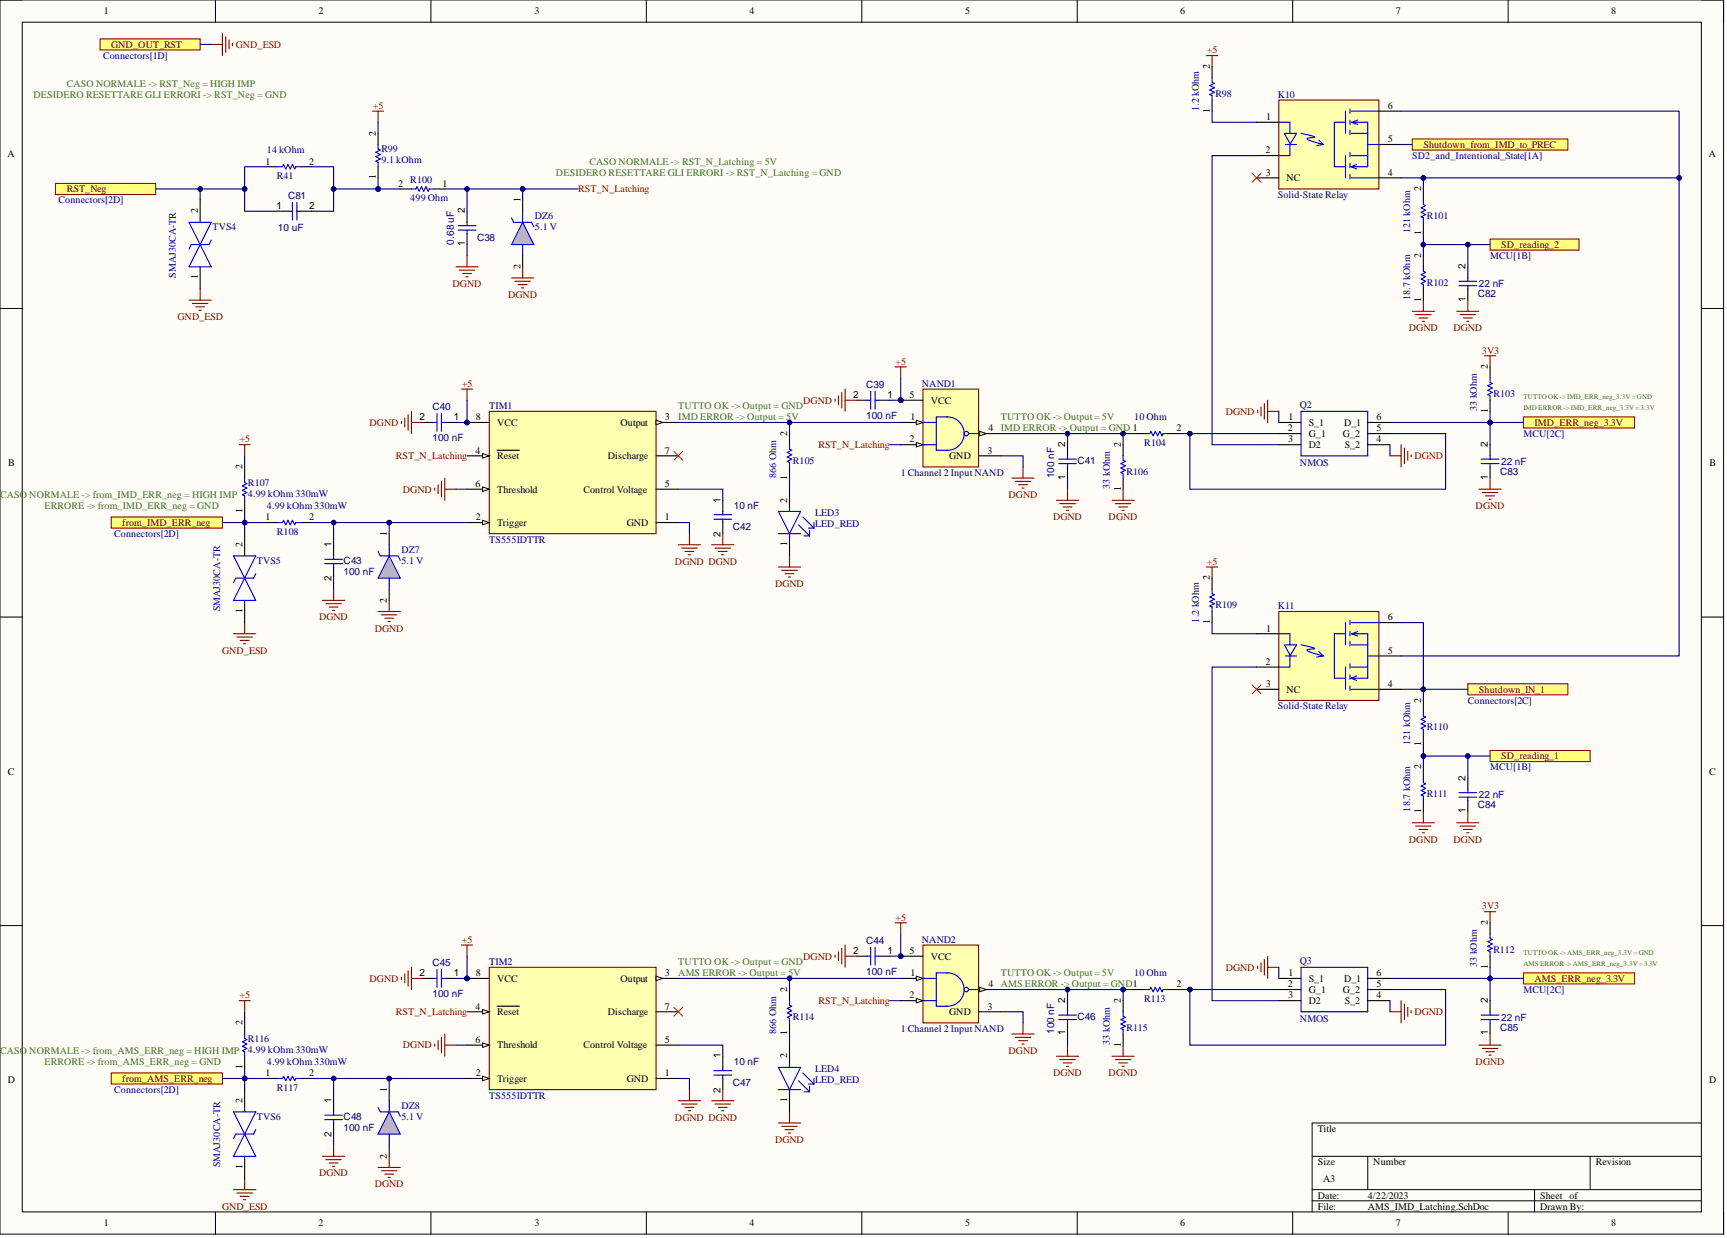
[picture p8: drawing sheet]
<svg xmlns="http://www.w3.org/2000/svg" width="393mm" height="282mm" viewBox="0 0 393 282" stroke-linecap="round" stroke-linejoin="round" font-family="sans-serif">
<defs><g id="words">
<g font-size="2.3">
<text x="23.6" y="3.3">1</text>
<text x="72.5" y="3.3">2</text>
<text x="121.7" y="3.3">3</text>
<text x="170.7" y="3.3">4</text>
<text x="219.8" y="3.3">5</text>
<text x="268.8" y="3.3">6</text>
<text x="317.9" y="3.3">7</text>
<text x="367" y="3.3">8</text>
<text x="275.6" y="15.7" transform="rotate(-90 275.6 15.7)">2</text>
<text x="275.6" y="25.6" transform="rotate(-90 275.6 25.6)">1</text>
<text x="288.4" y="27.3">1</text>
<text x="316.1" y="24.8">6</text>
<text x="1.7" y="35.9">A</text>
<text x="85.6" y="30.9" transform="rotate(-90 85.6 30.9)">2</text>
<text x="288.2" y="34.9">2</text>
<text x="316.1" y="32.4">5</text>
<text x="389.2" y="35.9">A</text>
<text x="60.4" y="37.5">1</text>
<text x="70.4" y="37.5">2</text>
<text x="85.6" y="40.8" transform="rotate(-90 85.6 40.8)">1</text>
<text x="288.3" y="40">3</text>
<text x="293" y="41.3">NC</text>
<text x="316.1" y="40">4</text>
<text x="63" y="47.6">1</text>
<text x="70.4" y="47.6">2</text>
<text x="90.7" y="42.5">2</text>
<text x="100.8" y="42.5">1</text>
<text x="118.5" y="46.1" transform="rotate(-90 118.5 46.1)">1</text>
<text x="323.7" y="43.5" transform="rotate(-90 323.7 43.5)">2</text>
<text x="45.1" y="48.6" transform="rotate(-90 45.1 48.6)">2</text>
<text x="105.9" y="48.6" transform="rotate(-90 105.9 48.6)">2</text>
<text x="323.7" y="53.5" transform="rotate(-90 323.7 53.5)">1</text>
<text x="105.9" y="56" transform="rotate(-90 105.9 56)">1</text>
<text x="323.7" y="58.7" transform="rotate(-90 323.7 58.7)">2</text>
<text x="45.1" y="63.6" transform="rotate(-90 45.1 63.6)">1</text>
<text x="118.5" y="61.3" transform="rotate(-90 118.5 61.3)">2</text>
<text x="333.8" y="61.3" transform="rotate(-90 333.8 61.3)">2</text>
<text x="323.7" y="68.7" transform="rotate(-90 323.7 68.7)">1</text>
<text x="333.8" y="68.7" transform="rotate(-90 333.8 68.7)">1</text>
<text x="338.9" y="84" transform="rotate(-90 338.9 84)">2</text>
<text x="95.6" y="95.7">2</text>
<text x="103.3" y="95.7">1</text>
<text x="108.4" y="95.7">8</text>
<text x="151.5" y="95.7">3</text>
<text x="194.3" y="90.6">2</text>
<text x="202.1" y="90.6">1</text>
<text x="207.2" y="90.6">5</text>
<text x="207.3" y="95.7">1</text>
<text x="212" y="91.9">VCC</text>
<text x="293.5" y="95.7">1</text>
<text x="313.6" y="95.7">6</text>
<text x="338.9" y="94" transform="rotate(-90 338.9 94)">1</text>
<text x="113.2" y="96.9">VCC</text>
<text x="141.3" y="96.9">Output</text>
<text x="179.3" y="99.2" transform="rotate(-90 179.3 99.2)">2</text>
<text x="207.2" y="100.7">2</text>
<text x="225.2" y="98.2">4</text>
<text x="242.6" y="101.8" transform="rotate(-90 242.6 101.8)">2</text>
<text x="255.3" y="101.8" transform="rotate(-90 255.3 101.8)">2</text>
<text x="268" y="98.2">2</text>
<text x="293.3" y="98.2">2</text>
<text x="293.4" y="100.7">3</text>
<text x="298.1" y="96.9">S_1</text>
<text x="298.1" y="99.5">G_1</text>
<text x="305.9" y="99.5">G_2</text>
<text x="306.1" y="96.9">D_1</text>
<text x="313.6" y="98.2">5</text>
<text x="313.6" y="100.7">4</text>
<text x="338.9" y="101.8" transform="rotate(-90 338.9 101.8)">2</text>
<text x="1.9" y="106.1">B</text>
<text x="55.2" y="106.8" transform="rotate(-90 55.2 106.8)">2</text>
<text x="108.3" y="103.3">4</text>
<text x="113.2" y="104.5">Reset</text>
<text x="138.5" y="104.5">Discharge</text>
<text x="151.5" y="103.3">7</text>
<text x="216.2" y="104.5">GND</text>
<text x="224.9" y="103.3">3</text>
<text x="298.1" y="102">D2</text>
<text x="306.3" y="102">S_2</text>
<text x="389.4" y="106.1">B</text>
<text x="108.3" y="110.9">6</text>
<text x="113.2" y="112.1">Threshold</text>
<text x="132.9" y="112.1">Control Voltage</text>
<text x="151.5" y="110.9">5</text>
<text x="179.3" y="109.2" transform="rotate(-90 179.3 109.2)">1</text>
<text x="242.6" y="109.2" transform="rotate(-90 242.6 109.2)">1</text>
<text x="255.3" y="111.7" transform="rotate(-90 255.3 111.7)">1</text>
<text x="338.9" y="109.2" transform="rotate(-90 338.9 109.2)">1</text>
<text x="55.2" y="116.8" transform="rotate(-90 55.2 116.8)">1</text>
<text x="60.4" y="118.5">1</text>
<text x="70.4" y="118.5">2</text>
<text x="108.4" y="118.5">2</text>
<text x="113.2" y="119.7">Trigger</text>
<text x="142.8" y="119.7">GND</text>
<text x="151.5" y="118.5">1</text>
<text x="164.1" y="114.4" transform="rotate(-90 164.1 114.4)">1</text>
<text x="179.3" y="114.4" transform="rotate(-90 179.3 114.4)">2</text>
<text x="55.2" y="124.5" transform="rotate(-90 55.2 124.5)">2</text>
<text x="75.5" y="124.5" transform="rotate(-90 75.5 124.5)">1</text>
<text x="88.1" y="122" transform="rotate(-90 88.1 122)">1</text>
<text x="164.1" y="122.2" transform="rotate(-90 164.1 122.2)">2</text>
<text x="179.3" y="124.4" transform="rotate(-90 179.3 124.4)">1</text>
<text x="75.5" y="132.3" transform="rotate(-90 75.5 132.3)">2</text>
<text x="88.1" y="137.2" transform="rotate(-90 88.1 137.2)">2</text>
<text x="275.6" y="132.1" transform="rotate(-90 275.6 132.1)">2</text>
<text x="55.2" y="139.6" transform="rotate(-90 55.2 139.6)">1</text>
<text x="275.6" y="142.1" transform="rotate(-90 275.6 142.1)">1</text>
<text x="288.4" y="143.8">1</text>
<text x="316.1" y="141.3">6</text>
<text x="316.1" y="148.8">5</text>
<text x="288.2" y="151.4">2</text>
<text x="288.3" y="156.4">3</text>
<text x="293" y="157.7">NC</text>
<text x="316.1" y="156.4">4</text>
<text x="323.7" y="160" transform="rotate(-90 323.7 160)">2</text>
<text x="323.7" y="169.9" transform="rotate(-90 323.7 169.9)">1</text>
<text x="1.8" y="176.4">C</text>
<text x="323.7" y="175.2" transform="rotate(-90 323.7 175.2)">2</text>
<text x="333.8" y="177.7" transform="rotate(-90 333.8 177.7)">2</text>
<text x="389.3" y="176.4">C</text>
<text x="323.7" y="185.1" transform="rotate(-90 323.7 185.1)">1</text>
<text x="333.8" y="185.1" transform="rotate(-90 333.8 185.1)">1</text>
<text x="338.9" y="210.6" transform="rotate(-90 338.9 210.6)">2</text>
<text x="194.3" y="217.2">2</text>
<text x="202.1" y="217.2">1</text>
<text x="207.2" y="217.2">5</text>
<text x="212" y="218.5">VCC</text>
<text x="338.9" y="220.6" transform="rotate(-90 338.9 220.6)">1</text>
<text x="95.6" y="222.3">2</text>
<text x="103.3" y="222.3">1</text>
<text x="108.4" y="222.3">8</text>
<text x="113.2" y="223.5">VCC</text>
<text x="141.3" y="223.5">Output</text>
<text x="151.5" y="222.3">3</text>
<text x="179.3" y="225.8" transform="rotate(-90 179.3 225.8)">2</text>
<text x="207.2" y="227.3">2</text>
<text x="207.3" y="222.3">1</text>
<text x="225.2" y="224.8">4</text>
<text x="268" y="224.8">2</text>
<text x="293.3" y="224.8">2</text>
<text x="293.4" y="227.3">3</text>
<text x="293.5" y="222.3">1</text>
<text x="298.1" y="223.5">S_1</text>
<text x="298.1" y="226.1">G_1</text>
<text x="305.9" y="226.1">G_2</text>
<text x="306.1" y="223.5">D_1</text>
<text x="313.6" y="222.3">6</text>
<text x="313.6" y="224.8">5</text>
<text x="313.6" y="227.3">4</text>
<text x="55.2" y="233.4" transform="rotate(-90 55.2 233.4)">2</text>
<text x="108.3" y="229.9">4</text>
<text x="113.2" y="231.1">Reset</text>
<text x="138.5" y="231.1">Discharge</text>
<text x="151.5" y="229.9">7</text>
<text x="216.2" y="231.1">GND</text>
<text x="224.9" y="229.9">3</text>
<text x="242.6" y="228.3" transform="rotate(-90 242.6 228.3)">2</text>
<text x="255.3" y="228.3" transform="rotate(-90 255.3 228.3)">2</text>
<text x="298.1" y="228.6">D2</text>
<text x="306.3" y="228.6">S_2</text>
<text x="338.9" y="228.3" transform="rotate(-90 338.9 228.3)">2</text>
<text x="108.3" y="237.5">6</text>
<text x="113.2" y="238.7">Threshold</text>
<text x="132.9" y="238.7">Control Voltage</text>
<text x="151.5" y="237.5">5</text>
<text x="179.3" y="235.8" transform="rotate(-90 179.3 235.8)">1</text>
<text x="242.6" y="235.8" transform="rotate(-90 242.6 235.8)">1</text>
<text x="255.3" y="238.3" transform="rotate(-90 255.3 238.3)">1</text>
<text x="338.9" y="235.8" transform="rotate(-90 338.9 235.8)">1</text>
<text x="55.2" y="243.4" transform="rotate(-90 55.2 243.4)">1</text>
<text x="60.4" y="245">1</text>
<text x="70.4" y="245">2</text>
<text x="108.4" y="245">2</text>
<text x="151.5" y="245">1</text>
<text x="164.1" y="241" transform="rotate(-90 164.1 241)">1</text>
<text x="179.3" y="241" transform="rotate(-90 179.3 241)">2</text>
<text x="1.8" y="246.6">D</text>
<text x="55.2" y="251.1" transform="rotate(-90 55.2 251.1)">2</text>
<text x="75.5" y="251.1" transform="rotate(-90 75.5 251.1)">1</text>
<text x="88.1" y="248.6" transform="rotate(-90 88.1 248.6)">1</text>
<text x="113.2" y="246.3">Trigger</text>
<text x="142.8" y="246.3">GND</text>
<text x="164.1" y="248.8" transform="rotate(-90 164.1 248.8)">2</text>
<text x="179.3" y="251" transform="rotate(-90 179.3 251)">1</text>
<text x="389.3" y="246.6">D</text>
<text x="300.1" y="257.7">Title</text>
<text x="75.5" y="258.9" transform="rotate(-90 75.5 258.9)">2</text>
<text x="88.1" y="263.8" transform="rotate(-90 88.1 263.8)">2</text>
<text x="55.2" y="266.1" transform="rotate(-90 55.2 266.1)">1</text>
<text x="300.1" y="265.3">Size</text>
<text x="301.4" y="269.1">A3</text>
<text x="312.8" y="265.3">Number</text>
<text x="363.4" y="265.3">Revision</text>
<text x="300.1" y="272.9">Date:</text>
<text x="300.1" y="275.4">File:</text>
<text x="311.5" y="272.9">4/22/2023</text>
<text x="311.5" y="275.4">AMS_IMD_Latching.SchDoc</text>
<text x="350.8" y="272.9">Sheet of</text>
<text x="350.8" y="275.4">Drawn By:</text>
<text x="23.6" y="279.2">1</text>
<text x="72.5" y="279.2">2</text>
<text x="121.7" y="279.2">3</text>
<text x="170.7" y="279.2">4</text>
<text x="219.8" y="279.2">5</text>
<text x="268.8" y="279.2">6</text>
<text x="317.9" y="279.2">7</text>
<text x="367" y="279.2">8</text>
</g>
<g font-size="2.3" fill="#800000">
<text x="25.3" y="10.9">GND_OUT_RST</text>
<text x="53.7" y="10.9">GND_ESD</text>
<text x="274.9" y="12.1">+5</text>
<text x="84.9" y="24.8">+5</text>
<text x="324.2" y="33.7">Shutdown_from_IMD_to_PREC</text>
<text x="15.2" y="43.8">RST_Neg</text>
<text x="131.7" y="43.8">RST_N_Latching</text>
<text x="341.9" y="56.4">SD_reading_2</text>
<text x="103.1" y="65.3">DGND</text>
<text x="115.7" y="67.8">DGND</text>
<text x="40.4" y="72.9">GND_ESD</text>
<text x="320.9" y="75.4">DGND</text>
<text x="331" y="75.4">DGND</text>
<text x="204" y="83">+5</text>
<text x="337.5" y="80.5">3V3</text>
<text x="105.2" y="88.1">+5</text>
<text x="182.9" y="91.9">DGND</text>
<text x="279.2" y="94.4">DGND</text>
<text x="54.5" y="100.7">+5</text>
<text x="84.2" y="96.9">DGND</text>
<text x="349.5" y="96.9">IMD_ERR_neg_3.3V</text>
<text x="90.2" y="104.5">RST_N_Latching</text>
<text x="186.4" y="102">RST_N_Latching</text>
<text x="322.2" y="104.5">DGND</text>
<text x="91.8" y="112.1">DGND</text>
<text x="229.7" y="113.4">DGND</text>
<text x="27.9" y="119.7">from_IMD_ERR_neg</text>
<text x="239.8" y="118.5">DGND</text>
<text x="252.5" y="118.5">DGND</text>
<text x="336.1" y="115.9">DGND</text>
<text x="153.7" y="128.6">DGND DGND</text>
<text x="274.9" y="128.6">+5</text>
<text x="176.5" y="133.7">DGND</text>
<text x="72.7" y="141.3">DGND</text>
<text x="85.4" y="143.8">DGND</text>
<text x="50.6" y="148.8">GND_ESD</text>
<text x="336.9" y="157.7">Shutdown_IN_1</text>
<text x="341.9" y="172.9">SD_reading_1</text>
<text x="320.9" y="191.9">DGND</text>
<text x="331" y="191.9">DGND</text>
<text x="204" y="209.6">+5</text>
<text x="337.5" y="207.1">3V3</text>
<text x="105.2" y="214.7">+5</text>
<text x="182.9" y="218.5">DGND</text>
<text x="279.2" y="221">DGND</text>
<text x="54.5" y="227.3">+5</text>
<text x="84.2" y="223.5">DGND</text>
<text x="349.5" y="223.5">AMS_ERR_neg_3.3V</text>
<text x="90.2" y="231.1">RST_N_Latching</text>
<text x="186.4" y="228.6">RST_N_Latching</text>
<text x="322.2" y="231.1">DGND</text>
<text x="91.8" y="238.7">DGND</text>
<text x="229.7" y="240">DGND</text>
<text x="239.8" y="245">DGND</text>
<text x="252.5" y="245">DGND</text>
<text x="336.1" y="242.5">DGND</text>
<text x="27.9" y="246.3">from_AMS_ERR_neg</text>
<text x="153.7" y="255.2">DGND DGND</text>
<text x="176.5" y="260.2">DGND</text>
<text x="72.7" y="267.8">DGND</text>
<text x="50.6" y="275.4">GND_ESD</text>
<text x="85.4" y="270.4">DGND</text>
</g>
<g font-size="2.3" fill="#000080">
<text x="23.5" y="13.4">Connectors[1D]</text>
<text x="276.8" y="22">R98</text>
<text x="291" y="22.3">K10</text>
<text x="273" y="25.3" transform="rotate(-90 273 25.3)">1.2 kOhm</text>
<text x="60.8" y="34.9">14 kOhm</text>
<text x="86.9" y="34.7">R99</text>
<text x="63.1" y="40.7">R41</text>
<text x="86.9" y="37.2">9.1 kOhm</text>
<text x="93.5" y="41.8">R100</text>
<text x="321.7" y="36.2">SD2_and_Intentional_State[1A]</text>
<text x="13.3" y="46.3">Connectors[2D]</text>
<text x="65.6" y="45.3">C81</text>
<text x="93.5" y="45.8">499 Ohm</text>
<text x="291" y="45.1">Solid-State Relay</text>
<text x="48.4" y="52.4">TVS4</text>
<text x="63.3" y="52.6">10 uF</text>
<text x="121.8" y="49.9">DZ6</text>
<text x="121.8" y="52.4">5.1 V</text>
<text x="321.1" y="53.2" transform="rotate(-90 321.1 53.2)">121 kOhm</text>
<text x="324.9" y="49.9">R101</text>
<text x="103.3" y="55.7" transform="rotate(-90 103.3 55.7)">0.68 uF</text>
<text x="108.7" y="54.9">C38</text>
<text x="339.4" y="59">MCU[1B]</text>
<text x="40" y="63.3" transform="rotate(-90 40 63.3)">SMAJ30CA-TR</text>
<text x="324.9" y="65.1">R102</text>
<text x="336.9" y="65.3">22 nF</text>
<text x="321.1" y="68.3" transform="rotate(-90 321.1 68.3)">18.7 kOhm</text>
<text x="336.6" y="67.6">C82</text>
<text x="197.3" y="88.3">C39</text>
<text x="210" y="88.1">NAND1</text>
<text x="98.5" y="93.4">C40</text>
<text x="111.4" y="93.2">TIM1</text>
<text x="197.3" y="95.4">100 nF</text>
<text x="258.3" y="95.7">10 Ohm</text>
<text x="296.1" y="92.9">Q2</text>
<text x="336.3" y="93.7" transform="rotate(-90 336.3 93.7)">33 kOhm</text>
<text x="340.1" y="90.4">R103</text>
<text x="98.5" y="100.5">100 nF</text>
<text x="260.6" y="101.5">R104</text>
<text x="347" y="99.5">MCU[2C]</text>
<text x="180.6" y="105.6">R105</text>
<text x="245.4" y="105.6">C41</text>
<text x="296.1" y="106.1">NMOS</text>
<text x="341.9" y="105.8">22 nF</text>
<text x="56.5" y="110.6">R107</text>
<text x="56.5" y="113.2">4.99 kOhm 330mW</text>
<text x="176.8" y="108.8" transform="rotate(-90 176.8 108.8)">866 Ohm</text>
<text x="205.2" y="108.3">1 Channel 2 Input NAND</text>
<text x="240.1" y="108.8" transform="rotate(-90 240.1 108.8)">100 nF</text>
<text x="252.8" y="111.4" transform="rotate(-90 252.8 111.4)">33 kOhm</text>
<text x="256.6" y="108.1">R106</text>
<text x="341.7" y="108.1">C83</text>
<text x="60.8" y="115.9">4.99 kOhm 330mW</text>
<text x="167.2" y="115.9">10 nF</text>
<text x="185.6" y="117.5">LED3</text>
<text x="185.6" y="120">LED_RED</text>
<text x="26" y="122.3">Connectors[2D]</text>
<text x="63.1" y="121.8">R108</text>
<text x="91.4" y="125.8">DZ7</text>
<text x="111.4" y="123.5">TS555IDTTR</text>
<text x="166.9" y="120.7">C42</text>
<text x="58.5" y="128.3">TVS5</text>
<text x="78.3" y="128.3">C43</text>
<text x="78.3" y="130.9">100 nF</text>
<text x="91.4" y="128.3">5.1 V</text>
<text x="50.1" y="139.2" transform="rotate(-90 50.1 139.2)">SMAJ30CA-TR</text>
<text x="273" y="141.8" transform="rotate(-90 273 141.8)">1.2 kOhm</text>
<text x="276.8" y="138.5">R109</text>
<text x="291" y="138.7">K11</text>
<text x="291" y="161.5">Solid-State Relay</text>
<text x="334.3" y="160.2">Connectors[2C]</text>
<text x="324.9" y="166.3">R110</text>
<text x="321.1" y="169.6" transform="rotate(-90 321.1 169.6)">121 kOhm</text>
<text x="339.4" y="175.4">MCU[1B]</text>
<text x="321.1" y="184.8" transform="rotate(-90 321.1 184.8)">18.7 kOhm</text>
<text x="324.9" y="181.5">R111</text>
<text x="336.6" y="184">C84</text>
<text x="336.9" y="181.8">22 nF</text>
<text x="197.3" y="214.9">C44</text>
<text x="210" y="214.7">NAND2</text>
<text x="98.5" y="220">C45</text>
<text x="111.4" y="219.7">TIM2</text>
<text x="296.1" y="219.5">Q3</text>
<text x="336.3" y="220.2" transform="rotate(-90 336.3 220.2)">33 kOhm</text>
<text x="340.1" y="216.9">R112</text>
<text x="98.5" y="227.1">100 nF</text>
<text x="197.3" y="222">100 nF</text>
<text x="258.3" y="222.3">10 Ohm</text>
<text x="347" y="226.1">MCU[2C]</text>
<text x="180.6" y="232.1">R114</text>
<text x="245.4" y="232.1">C46</text>
<text x="260.6" y="228.1">R113</text>
<text x="296.1" y="232.6">NMOS</text>
<text x="341.9" y="232.4">22 nF</text>
<text x="56.5" y="237.2">R116</text>
<text x="56.5" y="239.7">4.99 kOhm 330mW</text>
<text x="176.8" y="235.4" transform="rotate(-90 176.8 235.4)">866 Ohm</text>
<text x="205.2" y="234.9">1 Channel 2 Input NAND</text>
<text x="240.1" y="235.4" transform="rotate(-90 240.1 235.4)">100 nF</text>
<text x="252.8" y="238" transform="rotate(-90 252.8 238)">33 kOhm</text>
<text x="256.6" y="234.7">R115</text>
<text x="341.7" y="234.7">C85</text>
<text x="60.8" y="242.5">4.99 kOhm 330mW</text>
<text x="167.2" y="242.5">10 nF</text>
<text x="185.6" y="244">LED4</text>
<text x="26" y="248.8">Connectors[2D]</text>
<text x="63.1" y="248.3">R117</text>
<text x="111.4" y="250.1">TS555IDTTR</text>
<text x="166.9" y="247.3">C47</text>
<text x="185.6" y="246.6">LED_RED</text>
<text x="58.5" y="254.9">TVS6</text>
<text x="78.3" y="254.9">C48</text>
<text x="78.3" y="257.4">100 nF</text>
<text x="91.4" y="252.4">DZ8</text>
<text x="91.4" y="254.9">5.1 V</text>
<text x="50.1" y="265.8" transform="rotate(-90 50.1 265.8)">SMAJ30CA-TR</text>
</g>
<g font-size="2.3" fill="#38761d">
<text x="7.6" y="22.3">DESIDERO RESETTARE GLI ERRORI -&gt; RST_Neg = GND</text>
<text x="15.2" y="19.7">CASO NORMALE -&gt; RST_Neg = HIGH IMP</text>
<text x="126.6" y="40">DESIDERO RESETTARE GLI ERRORI -&gt; RST_N_Latching = GND</text>
<text x="134.2" y="37.5">CASO NORMALE -&gt; RST_N_Latching = 5V</text>
<text x="154.5" y="93.2">TUTTO OK -&gt; Output = GND</text>
<text x="154.5" y="95.7">IMD ERROR -&gt; Output = 5V</text>
<text x="227.9" y="95.7">TUTTO OK -&gt; Output = 5V</text>
<text x="227.9" y="98.2">IMD ERROR -&gt; Output = GND 1</text>
<text x="0" y="113.4">CASO NORMALE -&gt; from_IMD_ERR_neg = HIGH IMP</text>
<text x="10.1" y="115.9">ERRORE -&gt; from_IMD_ERR_neg = GND</text>
<text x="154.5" y="219.7">TUTTO OK -&gt; Output = GND</text>
<text x="154.5" y="222.3">AMS ERROR -&gt; Output = 5V</text>
<text x="227.9" y="222.3">TUTTO OK -&gt; Output = 5V</text>
<text x="227.9" y="224.8">AMS ERROR -&gt; Output = GND1</text>
<text x="0" y="240">CASO NORMALE -&gt; from_AMS_ERR_neg = HIGH IMP</text>
<text x="10.1" y="242.5">ERRORE -&gt; from_AMS_ERR_neg = GND</text>
</g>
<g font-size="1.6" fill="#38761d">
<text x="347" y="90.8">TUTTO OK -&gt; IMD_ERR_neg_3.3V = GND</text>
<text x="347" y="93.3">IMDERROR -&gt; IMD_ERR_neg_3.3V = 3.3V</text>
<text x="347" y="217.4">TUTTO OK -&gt; AMS_ERR_neg_3.3V = GND</text>
<text x="347" y="219.9">AMS ERROR -&gt; AMS_ERR_neg_3.3V = 3.3V</text>
</g>
</g></defs>
<path d="M0 0h392.6v281h-392.6z" fill-rule="evenodd" fill="#fffcf8"/>
<path d="M0 0h392.6v281h-392.6z" fill="none" stroke="#000" stroke-width=".23"/>
<path d="M5.1 5.1h382.4v270.8h-382.4z" fill-rule="evenodd" fill="#fffcf8"/>
<g fill="none" stroke="#000" stroke-width=".23">
<path d="M0 0h5.1M49.1 0v5.1M98.1 0v5.1M147.2 0v5.1M196.3 0v5.1M245.4 0v5.1M294.4 0v5.1M343.5 0v5.1M387.5 0h5.1v5.1M5.1 5.1h382.4v270.8h-382.4zM0 70.2h5.1M387.5 70.2h5.1"/>
<path d="M0 140.5h5.1M387.5 140.5h5.1M0 210.7h5.1M387.5 210.7h5.1M387.5 255.7h-88.6v20.2M49.1 275.9v5.1M98.1 275.9v5.1M147.2 275.9v5.1M196.3 275.9v5.1M245.4 275.9v5.1M294.4 275.9v5.1M298.9 263.3h88.6"/>
<path d="M298.9 270.9h88.6M298.9 273.4h88.6M311.5 263.3v7.6M343.5 275.9v5.1M349.5 270.9v5M362.2 263.3v7.6M392.6 275.9v5.1"/>
</g>
<path d="M12.7 41.8h22.8v2.5h-22.8z" fill-rule="evenodd" fill="#ffff80"/>
<path d="M12.7 41.8h22.8v2.5h-22.8z" fill="none" stroke="#800000" stroke-width=".23"/>
<path d="M84.8 25.3h2.6M86.1 25.3v2.5M106.4 58.2v2.5M103.8 60.7h5.1M104.6 61.5h3.5M105.4 62.3h2M106.1 63h.5M116.5 63.3h5.1M117.3 64h3.5M118 64.8h2.1M118.8 65.6h.5M119 60.7v2.6" fill="none" stroke="#800000" stroke-width=".25"/>
<path d="M106.4 48.1v2.5M106.4 53.2v2.5" fill="none" stroke="#000" stroke-width=".25"/>
<path d="M104.3 51.4h4.1M104.3 52.4h4.1M106.4 50.6v.8M106.4 52.4v.8" fill="none" stroke="#00f" stroke-width=".25"/>
<path d="M25.3 117.7h25.4v2.5h-25.4z" fill-rule="evenodd" fill="#ffff80"/>
<path d="M25.3 117.7h25.4v2.5h-25.4z" fill="none" stroke="#800000" stroke-width=".23"/>
<path d="M76 124v2.6M76 129.1v2.5" fill="none" stroke="#000" stroke-width=".25"/>
<path d="M74 128.3h4M74 127.3h4M76 126.6v.7M76 128.3v.8" fill="none" stroke="#00f" stroke-width=".25"/>
<circle cx="106.4" cy="96.2" r=".51" fill="#000080"/>
<circle cx="106.4" cy="96.2" r=".51" fill="none" stroke="#000080" stroke-width=".23"/>
<path d="M111.4 93.7h38v27.8h-38z" fill-rule="evenodd" fill="#ffffb0"/>
<path d="M111.4 93.7h38v27.8h-38z" fill="none" stroke="#800000" stroke-width=".25"/>
<path d="M106.4 96.2h5" fill="none" stroke="#000" stroke-width=".25"/>
<circle cx="106.4" cy="96.2" r=".51" fill="#000080"/>
<circle cx="106.4" cy="96.2" r=".51" fill="none" stroke="#000080" stroke-width=".23"/>
<path d="M149.4 96.2h5.1M149.4 111.4h5.1M149.4 103.8h5.1" fill="none" stroke="#000" stroke-width=".25"/>
<path d="M149.4 95.7l1.5 .5-1.5 .5z" fill="#f8fcff"/>
<path d="M149.4 95.7l1.5 .5-1.5 .5z" fill="none" stroke="#000" stroke-width=".23"/>
<path d="M106.4 103.8h5" fill="none" stroke="#000" stroke-width=".25"/>
<path d="M109.9 103.3l1.5 .5-1.5 .5z" fill="#f8fcff"/>
<path d="M109.9 103.3l1.5 .5-1.5 .5z" fill="none" stroke="#000" stroke-width=".23"/>
<path d="M106.4 111.4h5M113.2 102.5h5.1" fill="none" stroke="#000" stroke-width=".25"/>
<path d="M109.9 110.9l1.5 .5-1.5 .5z" fill="#f8fcff"/>
<path d="M109.9 110.9l1.5 .5-1.5 .5z" fill="none" stroke="#000" stroke-width=".23"/>
<path d="M106.4 119h5" fill="none" stroke="#000" stroke-width=".25"/>
<path d="M109.9 118.5l1.5 .5-1.5 .5z" fill="#f8fcff"/>
<path d="M109.9 118.5l1.5 .5-1.5 .5z" fill="none" stroke="#000" stroke-width=".23"/>
<path d="M96.2 96.2h2.6M101.3 96.2h2.5M149.4 119h5.1M164.6 113.9v2.5M164.6 119v2.5" fill="none" stroke="#000" stroke-width=".25"/>
<path d="M98.8 96.2h.7M99.5 94.2v4M100.5 94.2v4M100.5 96.2h.8M162.6 118.2h4.1M162.6 117.2h4.1M164.6 116.4v.8M164.6 118.2v.8" fill="none" stroke="#00f" stroke-width=".25"/>
<g fill="none" stroke="#800000" stroke-width=".25">
<path d="M91.4 95.9v.5M92.2 95.2v2M93 94.4v3.6M93.7 93.7v5M93.7 96.2h2.5M105.1 88.6h2.5M106.4 88.6v2.5M99 111.1v.5M99.8 110.4v2M100.5 109.6v3.6M101.3 108.8v5.1M101.3 111.4h2.5"/>
<path d="M154.5 124h5.1M155.3 124.8h3.5M156 125.6h2M156.8 126.3h.5M157 121.5v2.5M162.1 124h5.1M162.9 124.8h3.5M163.6 125.6h2M164.4 126.3h.5M164.6 121.5v2.5M177.3 129.1h5.1M178.1 129.9h3.5"/>
<path d="M178.8 130.6h2M179.6 131.4h.5M179.8 126.6v2.5"/>
</g>
<path d="M153.5 102.8l2 2M155.5 102.8l-2 2" fill="none" stroke="#f00" stroke-width=".23"/>
<path d="M25.3 244.3h25.4v2.5h-25.4z" fill-rule="evenodd" fill="#ffff80"/>
<path d="M25.3 244.3h25.4v2.5h-25.4z" fill="none" stroke="#800000" stroke-width=".23"/>
<circle cx="106.4" cy="222.8" r=".51" fill="#000080"/>
<circle cx="106.4" cy="222.8" r=".51" fill="none" stroke="#000080" stroke-width=".23"/>
<path d="M111.4 220.2h38v27.9h-38z" fill-rule="evenodd" fill="#ffffb0"/>
<path d="M111.4 220.2h38v27.9h-38z" fill="none" stroke="#800000" stroke-width=".25"/>
<path d="M106.4 222.8h5" fill="none" stroke="#000" stroke-width=".25"/>
<circle cx="106.4" cy="222.8" r=".51" fill="#000080"/>
<circle cx="106.4" cy="222.8" r=".51" fill="none" stroke="#000080" stroke-width=".23"/>
<path d="M149.4 238h5.1M149.4 230.4h5.1M149.4 222.8h5.1" fill="none" stroke="#000" stroke-width=".25"/>
<path d="M149.4 222.3l1.5 .5-1.5 .5z" fill="#f8fcff"/>
<path d="M149.4 222.3l1.5 .5-1.5 .5z" fill="none" stroke="#000" stroke-width=".23"/>
<path d="M106.4 230.4h5" fill="none" stroke="#000" stroke-width=".25"/>
<path d="M109.9 229.9l1.5 .5-1.5 .5z" fill="#f8fcff"/>
<path d="M109.9 229.9l1.5 .5-1.5 .5z" fill="none" stroke="#000" stroke-width=".23"/>
<path d="M106.4 238h5M113.2 229.1h5.1" fill="none" stroke="#000" stroke-width=".25"/>
<path d="M109.9 237.5l1.5 .5-1.5 .5z" fill="#f8fcff"/>
<path d="M109.9 237.5l1.5 .5-1.5 .5z" fill="none" stroke="#000" stroke-width=".23"/>
<path d="M106.4 245.6h5" fill="none" stroke="#000" stroke-width=".25"/>
<path d="M109.9 245l1.5 .6-1.5 .5z" fill="#f8fcff"/>
<path d="M109.9 245l1.5 .6-1.5 .5z" fill="none" stroke="#000" stroke-width=".23"/>
<path d="M96.2 222.8h2.6M101.3 222.8h2.5M149.4 245.6h5.1M164.6 240.5v2.5M164.6 245.6v2.5" fill="none" stroke="#000" stroke-width=".25"/>
<path d="M98.8 222.8h.7M99.5 220.7v4.1M100.5 220.7v4.1M100.5 222.8h.8M162.6 244.8h4.1M162.6 243.8h4.1M164.6 243v.8M164.6 244.8v.8" fill="none" stroke="#00f" stroke-width=".25"/>
<g fill="none" stroke="#800000" stroke-width=".25">
<path d="M105.1 215.2h2.5M106.4 215.2v2.5M91.4 222.5v.5M92.2 221.8v2M93 221v3.5M93.7 220.2v5.1M93.7 222.8h2.5M99 237.7v.5M99.8 236.9v2.1M100.5 236.2v3.5M101.3 235.4v5.1M101.3 238h2.5"/>
<path d="M154.5 250.6h5.1M155.3 251.4h3.5M156 252.1h2M156.8 252.9h.5M157 248.1v2.5M162.1 250.6h5.1M162.9 251.4h3.5M163.6 252.1h2M164.4 252.9h.5M164.6 248.1v2.5"/>
</g>
<path d="M153.5 229.3l2 2.1M155.5 229.3l-2 2.1" fill="none" stroke="#f00" stroke-width=".23"/>
<circle cx="205.2" cy="91.1" r=".51" fill="#000080"/>
<circle cx="205.2" cy="91.1" r=".51" fill="none" stroke="#000080" stroke-width=".23"/>
<path d="M210.2 88.6h12.7v17.7h-12.7z" fill-rule="evenodd" fill="#ffffb0"/>
<path d="M210.2 88.6h12.7v17.7h-12.7z" fill="none" stroke="#800000" stroke-width=".25"/>
<g fill="none" stroke="#00f" stroke-width=".25">
<path d="M210.2 96.2h3.1M215.5 94.9a3.8 3.8 0 0 1 4.1 3.8 3.8 3.8 0 0 1-4.1 3.8M215.8 94.9h-2.5v7.6h2.5M220.6 98.7h2.8M210.2 101.3h3.1"/>
<circle cx="220.1" cy="98.7" r=".51"/>
</g>
<path d="M205.2 96.2h5" fill="none" stroke="#000" stroke-width=".25"/>
<path d="M208.7 95.7l1.5 .5-1.5 .5z" fill="#f8fcff"/>
<path d="M208.7 95.7l1.5 .5-1.5 .5z" fill="none" stroke="#000" stroke-width=".23"/>
<path d="M205.2 101.3h5" fill="none" stroke="#000" stroke-width=".25"/>
<path d="M208.7 100.7l1.5 .6-1.5 .5z" fill="#f8fcff"/>
<path d="M208.7 100.7l1.5 .6-1.5 .5z" fill="none" stroke="#000" stroke-width=".23"/>
<path d="M223.1 98.7h2.3" fill="none" stroke="#000" stroke-width=".25"/>
<path d="M223.1 98.2l1.6 .5-1.6 .5z" fill="#f8fcff"/>
<path d="M223.1 98.2l1.6 .5-1.6 .5z" fill="none" stroke="#000" stroke-width=".23"/>
<path d="M205.2 91.1h5M222.9 103.8h5" fill="none" stroke="#000" stroke-width=".25"/>
<circle cx="205.2" cy="91.1" r=".51" fill="#000080"/>
<circle cx="205.2" cy="91.1" r=".51" fill="none" stroke="#000080" stroke-width=".23"/>
<path d="M195 91.1h2.6M200.1 91.1h2.5" fill="none" stroke="#000" stroke-width=".25"/>
<path d="M197.6 91.1h.7M198.3 89.1v4.1M199.3 89.1v4.1M199.3 91.1h.8" fill="none" stroke="#00f" stroke-width=".25"/>
<path d="M190.2 90.9v.5M191 90.1v2M191.7 89.4v3.5M192.5 88.6v5.1M192.5 91.1h2.5M203.9 83.5h2.5M205.2 83.5v2.6M230.5 108.8h5M231.2 109.6h3.6M232 110.4h2M232.8 111.1h.5M233 106.3v2.5" fill="none" stroke="#800000" stroke-width=".25"/>
<circle cx="205.2" cy="217.7" r=".51" fill="#000080"/>
<circle cx="205.2" cy="217.7" r=".51" fill="none" stroke="#000080" stroke-width=".23"/>
<path d="M210.2 215.2h12.7v17.7h-12.7z" fill-rule="evenodd" fill="#ffffb0"/>
<path d="M210.2 215.2h12.7v17.7h-12.7z" fill="none" stroke="#800000" stroke-width=".25"/>
<g fill="none" stroke="#00f" stroke-width=".25">
<path d="M210.2 222.8h3.1M210.2 227.8h3.1M215.5 221.5a3.8 3.8 0 0 1 4.1 3.8 3.8 3.8 0 0 1-4.1 3.8M215.8 221.5h-2.5v7.6h2.5M220.6 225.3h2.8"/>
<circle cx="220.1" cy="225.3" r=".51"/>
</g>
<path d="M205.2 222.8h5" fill="none" stroke="#000" stroke-width=".25"/>
<path d="M208.7 222.3l1.5 .5-1.5 .5z" fill="#f8fcff"/>
<path d="M208.7 222.3l1.5 .5-1.5 .5z" fill="none" stroke="#000" stroke-width=".23"/>
<path d="M205.2 227.8h5" fill="none" stroke="#000" stroke-width=".25"/>
<path d="M208.7 227.3l1.5 .5-1.5 .5z" fill="#f8fcff"/>
<path d="M208.7 227.3l1.5 .5-1.5 .5z" fill="none" stroke="#000" stroke-width=".23"/>
<path d="M223.1 225.3h2.3" fill="none" stroke="#000" stroke-width=".25"/>
<path d="M223.1 224.8l1.6 .5-1.6 .5z" fill="#f8fcff"/>
<path d="M223.1 224.8l1.6 .5-1.6 .5z" fill="none" stroke="#000" stroke-width=".23"/>
<path d="M205.2 217.7h5M222.9 230.4h5" fill="none" stroke="#000" stroke-width=".25"/>
<circle cx="205.2" cy="217.7" r=".51" fill="#000080"/>
<circle cx="205.2" cy="217.7" r=".51" fill="none" stroke="#000080" stroke-width=".23"/>
<g fill="none" stroke="#000" stroke-width=".25">
<path d="M258.3 98.7h2.6M265.9 98.7h2.6M291.3 98.7h5M291.3 96.2h5M311.5 98.7h5.1M311.5 96.2h5.1M243.1 101.3v2.5M243.1 106.3v2.5M255.8 101.3v2.5M255.8 108.8v2.6M291.3 101.3h5M311.5 101.3h5.1"/>
<path d="M195 217.7h2.6M200.1 217.7h2.5"/>
</g>
<path d="M260.9 98.7h1l.2-.5 .5 1 .5-1 .6 1 .5-1 .5 1 .2-.5h1M296.3 93.7h15.2v10.1h-15.2zM241.1 104.5h4.1M241.1 105.6h4.1M243.1 103.8v.7M243.1 105.6v.7M255.8 103.8v1l.5 .3-1 .5 1 .5-1 .5 1 .5-1 .5 .5 .2v1M197.6 217.7h.7M198.3 215.7v4M199.3 215.7v4M199.3 217.7h.8" fill="none" stroke="#00f" stroke-width=".25"/>
<g fill="none" stroke="#800000" stroke-width=".25">
<path d="M240.6 113.9h5.1M241.4 114.7h3.5M242.1 115.4h2.1M242.9 116.2h.5M243.1 111.4v2.5M253.3 113.9h5M254 114.7h3.6M254.8 115.4h2M255.6 116.2h.5M255.8 111.4v2.5M190.2 217.5v.5M191 216.7v2"/>
<path d="M191.7 215.9v3.6M192.5 215.2v5M192.5 217.7h2.5M203.9 210.1h2.5M205.2 210.1v2.5M230.5 235.4h5M231.2 236.2h3.6M232 236.9h2M232.8 237.7h.5M233 232.9v2.5"/>
</g>
<path d="M291.3 22.8h22.8v20.2h-22.8z" fill-rule="evenodd" fill="#ffffb0"/>
<path d="M291.3 22.8h22.8v20.2h-22.8z" fill="none" stroke="#800000" stroke-width=".25"/>
<g fill="none" stroke="#00f" stroke-width=".25">
<path d="M291.3 27.8h2.5v2.6M292.5 30.4l1.3 2.2M292.8 30.4h2.5l-1.5 2.5v2.5h-2.5M292.8 32.9h2.5M296.3 30.4l3.1 .8-1.7 .4a3.2 3.2 0 0 0 2.2 .9l1.5 .4M300.4 31.9l1 1M301.4 32.9l-1.5 .3M306.5 27.8h-2.6v10.2h2.6M306.5 25.3v5.1M306.5 35.4v5.1M307.5 24.8v1M307.5 27.3v1"/>
<path d="M307.5 29.6v1M307.5 34.7v1M307.5 37.2v1M307.5 39.7v1M307.7 35.4h3.8M307.7 30.4h3.8M307.7 25.3h6.4M307.7 38l1.3 .5M309 37.5l-1.3 .5M309.2 28.3l-1.5-.5h3.8v10.2h-3.8M309.2 27.3l-1.2 .5M311.5 32.9h2.6"/>
<path d="M307.7 40.5h6.4"/>
</g>
<path d="M286.2 27.8h5.1M286.2 35.4h5.1M314.1 32.9h5M314.1 25.3h5M286.2 40.5h5.1M314.1 40.5h5" fill="none" stroke="#000" stroke-width=".25"/>
<path d="M285.2 39.5l2 2M287.2 39.5l-2 2" fill="none" stroke="#f00" stroke-width=".23"/>
<path d="M334.3 155.7h22.8v2.5h-22.8z" fill-rule="evenodd" fill="#ffff80"/>
<path d="M334.3 155.7h22.8v2.5h-22.8z" fill="none" stroke="#800000" stroke-width=".23"/>
<path d="M321.7 31.6h35.4v2.6h-35.4z" fill-rule="evenodd" fill="#ffff80"/>
<path d="M321.7 31.6h35.4v2.6h-35.4z" fill="none" stroke="#800000" stroke-width=".23"/>
<path d="M274.8 12.6h2.5M276.1 12.6v2.6M286.5 93.4v.5M287.2 92.6v2.1M288 91.9v3.5M288.7 91.1v5.1M288.7 93.7h2.6M316.6 103.8h2.5M319.1 101.3v5M319.9 102v3.6M320.6 102.8v2M321.4 103.5v.5" fill="none" stroke="#800000" stroke-width=".25"/>
<path d="M347 94.9h25.3v2.6h-25.3z" fill-rule="evenodd" fill="#ffff80"/>
<path d="M347 94.9h25.3v2.6h-25.3z" fill="none" stroke="#800000" stroke-width=".23"/>
<path d="M243.1 238v2.5M255.8 238v2.5M240.6 240.5h5.1M241.4 241.2h3.5M242.1 242h2.1M242.9 242.8h.5M253.3 240.5h5M254 241.2h3.6M254.8 242h2M255.6 242.8h.5" fill="none" stroke="#800000" stroke-width=".25"/>
<path d="M243.1 227.8v2.6M243.1 232.9v2.5M255.8 227.8v2.6M255.8 235.4v2.6M258.3 225.3h2.6M265.9 225.3h2.6M291.3 225.3h5M291.3 222.8h5M291.3 227.8h5M311.5 225.3h5.1M311.5 222.8h5.1M311.5 227.8h5.1" fill="none" stroke="#000" stroke-width=".25"/>
<path d="M241.1 231.1h4.1M241.1 232.1h4.1M243.1 230.4v.7M243.1 232.1v.8M255.8 230.4v1l.5 .2-1 .5 1 .5-1 .5 1 .6-1 .5 .5 .2v1M260.9 225.3h1l.2-.5 .5 1 .5-1 .6 1 .5-1 .5 1 .2-.5h1M296.3 220.2h15.2v10.2h-15.2z" fill="none" stroke="#00f" stroke-width=".25"/>
<path d="M291.3 139.2h22.8v20.3h-22.8z" fill-rule="evenodd" fill="#ffffb0"/>
<path d="M291.3 139.2h22.8v20.3h-22.8zM286.5 220v.5M287.2 219.2v2M288 218.5v3.5M288.7 217.7v5.1M288.7 220.2h2.6M316.6 230.4h2.5M319.1 227.8v5.1M319.9 228.6v3.5M320.6 229.3v2.1M321.4 230.1v.5" fill="none" stroke="#800000" stroke-width=".25"/>
<g fill="none" stroke="#00f" stroke-width=".25">
<path d="M291.3 144.3h2.5v2.5M292.5 146.8l1.3 2.3M292.8 146.8h2.5l-1.5 2.6v2.5h-2.5M292.8 149.4h2.5M296.3 146.8l3.1 .9-1.7 .3a3.2 3.2 0 0 0 2.2 .9l1.5 .5M300.4 148.3l1 1.1M301.4 149.4l-1.5 .2M306.5 144.3h-2.6v10.1h2.6M306.5 141.8v5M306.5 151.9v5M307.5 141.3v1M307.5 143.8v1"/>
<path d="M307.5 146.1v1M307.5 151.1v1M307.5 153.7v1M307.5 156.2v1M307.7 151.9h3.8M307.7 146.8h3.8M307.7 141.8h6.4M307.7 156.9h6.4M307.7 154.4l1.3 .5M309 153.9l-1.3 .5M309.2 144.8l-1.5-.5h3.8v10.1h-3.8M309.2 143.8l-1.2 .5"/>
<path d="M311.5 149.4h2.6"/>
</g>
<path d="M286.2 144.3h5.1M286.2 151.9h5.1M286.2 156.9h5.1M314.1 156.9h5M314.1 149.4h5M314.1 141.8h5" fill="none" stroke="#000" stroke-width=".25"/>
<path d="M285.2 155.9l2 2.1M287.2 155.9l-2 2.1" fill="none" stroke="#f00" stroke-width=".23"/>
<path d="M347 221.5h25.3v2.5h-25.3z" fill-rule="evenodd" fill="#ffff80"/>
<path d="M347 221.5h25.3v2.5h-25.3z" fill="none" stroke="#800000" stroke-width=".23"/>
<path d="M119 50.6l2.6 5.1h-5.1z" fill="#c0c0c0"/>
<path d="M116.5 49.6l.5 1h4.1l.5 1M119 50.6l2.6 5.1h-5.1zM119 48.1v2.5M119 55.7v2.5M63.3 119h1l.3-.5 .5 1 .5-1 .5 1 .5-1 .5 1 .3-.5h1" fill="none" stroke="#00f" stroke-width=".25"/>
<path d="M119 45.6v2.5M119 58.2v2.5M60.8 119h2.5M68.4 119h2.5" fill="none" stroke="#000" stroke-width=".25"/>
<path d="M54.5 101.3h2.5M55.7 101.3v2.5M73.4 136.7h5.1M74.2 137.5h3.6M75 138.2h2M75.7 139h.5M76 134.2v2.5M86.1 139.2h5.1M86.9 140h3.5M88.6 136.7v2.5M87.6 140.7h2.1M88.4 141.5h.5" fill="none" stroke="#800000" stroke-width=".25"/>
<path d="M88.6 126.6l2.6 5h-5.1z" fill="#c0c0c0"/>
<path d="M86.1 125.6l.5 1h4.1l.5 1M88.6 126.6l2.6 5h-5.1zM88.6 124v2.6M88.6 131.6v2.6M63.3 245.6h1l.3-.6 .5 1.1 .5-1.1 .5 1.1 .5-1.1 .5 1.1 .3-.5h1M74 254.9h4M74 253.9h4M76 253.1v.8M76 254.9v.8" fill="none" stroke="#00f" stroke-width=".25"/>
<path d="M88.6 121.5v2.5M88.6 134.2v2.5M60.8 245.6h2.5M68.4 245.6h2.5M76 250.6v2.5M76 255.7v2.5" fill="none" stroke="#000" stroke-width=".25"/>
<path d="M54.5 227.8h2.5M55.7 227.8v2.6M73.4 263.3h5.1M74.2 264h3.6M75 264.8h2M75.7 265.6h.5M76 260.7v2.6M86.1 265.8h5.1M86.9 266.6h3.5M87.6 267.3h2.1M88.4 268.1h.5M88.6 263.3v2.5" fill="none" stroke="#800000" stroke-width=".25"/>
<path d="M88.6 253.1l2.6 5.1h-5.1z" fill="#c0c0c0"/>
<path d="M276.1 17.7v1l.5 .3-1 .5 1 .5-1 .5 1 .5-1 .5 .5 .3v1M339.4 86.1v1l.5 .2-1 .5 1 .5-1 .5 1 .6-1 .5 .5 .2v1M276.1 134.2v1l.5 .2-1 .5 1 .5-1 .5 1 .6-1 .5 .5 .2v1M339.4 212.6v1.1l.5 .2-1 .5 1 .5-1 .5 1 .5-1 .5 .5 .3v1M86.1 252.1l.5 1h4.1l.5 1.1M88.6 253.1l2.6 5.1h-5.1zM88.6 250.6v2.5M88.6 258.2v2.5" fill="none" stroke="#00f" stroke-width=".25"/>
<path d="M276.1 15.2v2.5M276.1 22.8v2.5M339.4 83.5v2.6M339.4 91.1v2.6M276.1 131.6v2.6M276.1 139.2v2.6M339.4 210.1v2.5M339.4 217.7v2.5M88.6 248.1v2.5M88.6 260.7v2.6" fill="none" stroke="#000" stroke-width=".25"/>
<path d="M338.1 81h2.6M339.4 81v2.5M274.8 129.1h2.5M276.1 129.1v2.5M338.1 207.6h2.6M339.4 207.6v2.5" fill="none" stroke="#800000" stroke-width=".25"/>
<path d="M339.4 170.9h22.8v2.5h-22.8z" fill-rule="evenodd" fill="#ffff80"/>
<path d="M339.4 170.9h22.8v2.5h-22.8z" fill="none" stroke="#800000" stroke-width=".23"/>
<path d="M321.7 187.3h5M322.4 188.1h3.6M323.2 188.8h2M323.9 189.6h.5M324.2 184.8v2.5" fill="none" stroke="#800000" stroke-width=".25"/>
<path d="M339.4 54.4h20.2v2.6h-20.2z" fill-rule="evenodd" fill="#ffff80"/>
<path d="M339.4 54.4h20.2v2.6h-20.2z" fill="none" stroke="#800000" stroke-width=".23"/>
<path d="M321.7 70.9h5M322.4 71.6h3.6M323.2 72.4h2M323.9 73.2h.5M324.2 68.3v2.6M177.3 255.7h5.1M178.1 256.4h3.5M178.8 257.2h2M179.6 258h.5M179.8 253.1v2.6" fill="none" stroke="#800000" stroke-width=".25"/>
<g fill="none" stroke="#000" stroke-width=".25">
<path d="M86.1 30.4v2.5M86.1 38v2.5M91.2 43h2.5M98.8 43h2.5M324.2 43v2.6M324.2 50.6v2.6M324.2 58.2v2.5M324.2 65.8v2.5M179.8 98.7v2.6M55.7 106.3v2.5M55.7 113.9v2.5M179.8 106.3v2.5"/>
<path d="M179.8 111.4v5M179.8 121.5v5.1M324.2 159.5v2.5M324.2 167.1v2.5M324.2 174.7v2.5M324.2 182.3v2.5M55.7 232.9v2.5M179.8 225.3v2.5M179.8 232.9v2.5M179.8 238v5M55.7 240.5v2.5M179.8 248.1v5"/>
</g>
<g fill="none" stroke="#00f" stroke-width=".25">
<path d="M86.1 32.9v1l.5 .3-1 .5 1 .5-1 .5 1 .5-1 .5 .5 .3v1M93.7 43h1l.3-.5 .5 1 .5-1 .5 1 .5-1 .5 1 .3-.5h1M324.2 45.6v1l.5 .2-1 .5 1 .5-1 .5 1 .6-1 .5 .5 .2v1M324.2 60.7v1.1l.5 .2-1 .5 1 .5-1 .5 1 .5-1 .5 .5 .3v1M55.7 108.8v1.1l.5 .2-1 .5 1 .5-1 .5 1 .5-1 .5 .5 .3v1M177.3 116.4h5.1l-2.6 5.1zM179.8 101.3v1l.5 .2-1 .5 1 .5-1 .5 1 .5-1 .6 .5 .2v1M179.8 115.7v.7M181.8 119.5l2.6 2.5M182.9 117.7l2.5 2.5M185.4 119v1.2M177.3 121.5h5.1"/>
<path d="M179.8 121.5v.8M183.1 122h1.3M184.1 120.2h1.3M184.4 120.7v1.3M324.2 162v1l.5 .3-1 .5 1 .5-1 .5 1 .5-1 .5 .5 .3v1M324.2 177.2v1l.5 .3-1 .5 1 .5-1 .5 1 .5-1 .5 .5 .2v1.1M55.7 235.4v1l.5 .3-1 .5 1 .5-1 .5 1 .5-1 .5 .5 .3v1M179.8 227.8v1l.5 .3-1 .5 1 .5-1 .5 1 .5-1 .5 .5 .3v1M177.3 243h5.1l-2.6 5.1zM177.3 248.1h5.1M179.8 242.3v.7M179.8 248.1v.7"/>
<path d="M181.8 246.1l2.6 2.5M182.9 244.3l2.5 2.5M183.1 248.6h1.3M184.1 246.8h1.3M184.4 247.3v1.3M185.4 245.6v1.2"/>
</g>
<path d="M22.8 8.9h22.8v2.5h-22.8z" fill-rule="evenodd" fill="#ffff80"/>
<path d="M22.8 8.9h22.8v2.5h-22.8z" fill="none" stroke="#800000" stroke-width=".23"/>
<g fill="none" stroke="#800000" stroke-width=".25">
<path d="M48.1 10.1h2.6M50.7 7.6v5M51.4 8.3v3.6M52.2 9.1v2M52.9 9.9v.5M43.1 68.3h5M43.8 69.1h3.6M44.6 69.9h2M45.3 70.6h.5M45.6 65.8v2.5M331.8 70.9h5.1M332.5 71.6h3.6"/>
<path d="M333.3 72.4h2M334.1 73.2h.5M334.3 68.3v2.6M336.9 111.4h5M337.6 112.1h3.6M338.4 112.9h2M339.1 113.7h.5M339.4 108.8v2.6M53.2 144.3h5.1M53.9 145h3.6M54.7 145.8h2M55.5 146.6h.5"/>
<path d="M55.7 141.8v2.5M331.8 187.3h5.1M332.5 188.1h3.6M333.3 188.8h2M334.1 189.6h.5M334.3 184.8v2.5M336.9 238h5M337.6 238.7h3.6M338.4 239.5h2M339.4 235.4v2.6M339.1 240.2h.5M53.2 270.9h5.1"/>
<path d="M53.9 271.6h3.6M54.7 272.4h2M55.5 273.1h.5M55.7 268.3v2.6"/>
</g>
<g fill="none" stroke="#000" stroke-width=".25">
<path d="M60.8 38h2.5M68.4 38h2.5M45.6 45.6v5M63.3 48.1h2.6M68.4 48.1h2.5M45.6 60.7v5.1M334.3 60.7v2.6M334.3 65.8v2.5M339.4 101.3v2.5M339.4 106.3v2.5M55.7 121.5v5.1M55.7 136.7v5.1"/>
<path d="M334.3 177.2v2.5M334.3 182.3v2.5M339.4 227.8v2.6M339.4 232.9v2.5M55.7 248.1v5M55.7 263.3v5"/>
</g>
<g fill="none" stroke="#00f" stroke-width=".25">
<path d="M63.3 38h1l.3-.5 .5 1 .5-1 .5 1 .5-1 .5 1 .3-.5h1M43.1 50.6l5 10.1h-5l5-10.1zM48.1 54.7l-.5 1h-4l-.5 1M65.9 48.1h.7M66.6 46.1v4M67.6 46.1v4M67.6 48.1h.8M332.3 64h4M332.3 65.1h4M334.3 63.3v.7M334.3 65.1v.7M337.4 104.5h4"/>
<path d="M337.4 105.6h4M339.4 103.8v.7M339.4 105.6v.7M53.2 126.6h5.1l-5.1 10.1h5.1zM58.3 130.6l-.6 1h-4l-.5 1M334.3 179.7v.8M332.3 180.5h4M332.3 181.5h4M334.3 181.5v.8M337.4 231.1h4M337.4 232.1h4M339.4 230.4v.7"/>
<path d="M339.4 232.1v.8M53.2 253.1l5.1 10.2h-5.1l5.1-10.2zM58.3 257.2l-.6 1h-4l-.5 1"/>
</g>
<path d="M86.1 27.8v2.6M86.1 40.5v2.5" fill="none" stroke="#000080" stroke-width=".25"/>
<circle cx="86.1" cy="43" r=".51" fill="#000080"/>
<circle cx="86.1" cy="43" r=".51" fill="none" stroke="#000080" stroke-width=".23"/>
<path d="M86.1 43h5.1" fill="none" stroke="#000080" stroke-width=".25"/>
<circle cx="86.1" cy="43" r=".51" fill="#000080"/>
<circle cx="86.1" cy="43" r=".51" fill="none" stroke="#000080" stroke-width=".23"/>
<path d="M101.3 43h5.1v5.1" fill="none" stroke="#000080" stroke-width=".25"/>
<circle cx="106.4" cy="43" r=".51" fill="#000080"/>
<circle cx="106.4" cy="43" r=".51" fill="none" stroke="#000080" stroke-width=".23"/>
<path d="M106.4 43h12.6v2.6M106.4 55.7v2.5" fill="none" stroke="#000080" stroke-width=".25"/>
<circle cx="119" cy="43" r=".51" fill="#000080"/>
<circle cx="119" cy="43" r=".51" fill="none" stroke="#000080" stroke-width=".23"/>
<circle cx="106.4" cy="43" r=".51" fill="#000080"/>
<circle cx="106.4" cy="43" r=".51" fill="none" stroke="#000080" stroke-width=".23"/>
<path d="M106.4 91.1v5.1" fill="none" stroke="#000080" stroke-width=".25"/>
<circle cx="106.4" cy="96.2" r=".51" fill="#000080"/>
<circle cx="106.4" cy="96.2" r=".51" fill="none" stroke="#000080" stroke-width=".23"/>
<path d="M103.8 96.2h2.6M103.8 111.4h2.6M154.5 119h2.5v2.5M154.5 111.4h10.1v2.5" fill="none" stroke="#000080" stroke-width=".25"/>
<circle cx="106.4" cy="96.2" r=".51" fill="#000080"/>
<circle cx="106.4" cy="96.2" r=".51" fill="none" stroke="#000080" stroke-width=".23"/>
<path d="M154.5 96.2h25.3v2.5M179.8 108.8v2.6" fill="none" stroke="#000080" stroke-width=".25"/>
<circle cx="179.8" cy="96.2" r=".51" fill="#000080"/>
<circle cx="179.8" cy="96.2" r=".51" fill="none" stroke="#000080" stroke-width=".23"/>
<path d="M106.4 217.7v5.1" fill="none" stroke="#000080" stroke-width=".25"/>
<circle cx="106.4" cy="222.8" r=".51" fill="#000080"/>
<circle cx="106.4" cy="222.8" r=".51" fill="none" stroke="#000080" stroke-width=".23"/>
<path d="M103.8 238h2.6M103.8 222.8h2.6M154.5 238h10.1v2.5M154.5 245.6h2.5v2.5" fill="none" stroke="#000080" stroke-width=".25"/>
<circle cx="106.4" cy="222.8" r=".51" fill="#000080"/>
<circle cx="106.4" cy="222.8" r=".51" fill="none" stroke="#000080" stroke-width=".23"/>
<path d="M154.5 222.8h25.3v2.5" fill="none" stroke="#000080" stroke-width=".25"/>
<circle cx="179.8" cy="222.8" r=".51" fill="#000080"/>
<circle cx="179.8" cy="222.8" r=".51" fill="none" stroke="#000080" stroke-width=".23"/>
<path d="M205.2 86.1v5" fill="none" stroke="#000080" stroke-width=".25"/>
<circle cx="205.2" cy="91.1" r=".51" fill="#000080"/>
<circle cx="205.2" cy="91.1" r=".51" fill="none" stroke="#000080" stroke-width=".23"/>
<path d="M202.6 91.1h2.6" fill="none" stroke="#000080" stroke-width=".25"/>
<circle cx="205.2" cy="91.1" r=".51" fill="#000080"/>
<circle cx="205.2" cy="91.1" r=".51" fill="none" stroke="#000080" stroke-width=".23"/>
<path d="M179.8 96.2h25.4M202.6 101.3h2.6M227.9 103.8h5.1v2.5M202.6 227.8h2.6M227.9 230.4h5.1v2.5" fill="none" stroke="#000080" stroke-width=".25"/>
<circle cx="179.8" cy="96.2" r=".51" fill="#000080"/>
<circle cx="179.8" cy="96.2" r=".51" fill="none" stroke="#000080" stroke-width=".23"/>
<path d="M205.2 212.6v5.1h-2.6" fill="none" stroke="#000080" stroke-width=".25"/>
<circle cx="205.2" cy="217.7" r=".51" fill="#000080"/>
<circle cx="205.2" cy="217.7" r=".51" fill="none" stroke="#000080" stroke-width=".23"/>
<path d="M179.8 222.8h25.4" fill="none" stroke="#000080" stroke-width=".25"/>
<circle cx="179.8" cy="222.8" r=".51" fill="#000080"/>
<circle cx="179.8" cy="222.8" r=".51" fill="none" stroke="#000080" stroke-width=".23"/>
<path d="M225.4 98.7h17.7v2.6M243.1 108.8v2.6" fill="none" stroke="#000080" stroke-width=".25"/>
<circle cx="243.1" cy="98.7" r=".51" fill="#000080"/>
<circle cx="243.1" cy="98.7" r=".51" fill="none" stroke="#000080" stroke-width=".23"/>
<path d="M243.1 98.7h12.7v2.6" fill="none" stroke="#000080" stroke-width=".25"/>
<circle cx="243.1" cy="98.7" r=".51" fill="#000080"/>
<circle cx="243.1" cy="98.7" r=".51" fill="none" stroke="#000080" stroke-width=".23"/>
<circle cx="255.8" cy="98.7" r=".51" fill="#000080"/>
<circle cx="255.8" cy="98.7" r=".51" fill="none" stroke="#000080" stroke-width=".23"/>
<path d="M255.8 98.7h2.5" fill="none" stroke="#000080" stroke-width=".25"/>
<circle cx="255.8" cy="98.7" r=".51" fill="#000080"/>
<circle cx="255.8" cy="98.7" r=".51" fill="none" stroke="#000080" stroke-width=".23"/>
<path d="M268.5 98.7h2.5v12.7h58.3v-12.7h-12.7M291.3 93.7v2.5M316.6 101.3v2.5" fill="none" stroke="#000080" stroke-width=".25"/>
<circle cx="271" cy="98.7" r=".51" fill="#000080"/>
<circle cx="271" cy="98.7" r=".51" fill="none" stroke="#000080" stroke-width=".23"/>
<path d="M271 98.7h20.3" fill="none" stroke="#000080" stroke-width=".25"/>
<circle cx="271" cy="98.7" r=".51" fill="#000080"/>
<circle cx="271" cy="98.7" r=".51" fill="none" stroke="#000080" stroke-width=".23"/>
<path d="M225.4 225.3h17.7v2.5M243.1 235.4v2.6" fill="none" stroke="#000080" stroke-width=".25"/>
<circle cx="243.1" cy="225.3" r=".51" fill="#000080"/>
<circle cx="243.1" cy="225.3" r=".51" fill="none" stroke="#000080" stroke-width=".23"/>
<path d="M243.1 225.3h12.7v2.5" fill="none" stroke="#000080" stroke-width=".25"/>
<circle cx="243.1" cy="225.3" r=".51" fill="#000080"/>
<circle cx="243.1" cy="225.3" r=".51" fill="none" stroke="#000080" stroke-width=".23"/>
<circle cx="255.8" cy="225.3" r=".51" fill="#000080"/>
<circle cx="255.8" cy="225.3" r=".51" fill="none" stroke="#000080" stroke-width=".23"/>
<path d="M255.8 225.3h2.5" fill="none" stroke="#000080" stroke-width=".25"/>
<circle cx="255.8" cy="225.3" r=".51" fill="#000080"/>
<circle cx="255.8" cy="225.3" r=".51" fill="none" stroke="#000080" stroke-width=".23"/>
<path d="M268.5 225.3h2.5v12.7h58.3v-12.7h-12.7M291.3 220.2v2.6M316.6 227.8v2.6" fill="none" stroke="#000080" stroke-width=".25"/>
<circle cx="271" cy="225.3" r=".51" fill="#000080"/>
<circle cx="271" cy="225.3" r=".51" fill="none" stroke="#000080" stroke-width=".23"/>
<path d="M271 225.3h20.3" fill="none" stroke="#000080" stroke-width=".25"/>
<circle cx="271" cy="225.3" r=".51" fill="#000080"/>
<circle cx="271" cy="225.3" r=".51" fill="none" stroke="#000080" stroke-width=".23"/>
<path d="M119 43h12.7" fill="none" stroke="#000080" stroke-width=".25"/>
<circle cx="119" cy="43" r=".51" fill="#000080"/>
<circle cx="119" cy="43" r=".51" fill="none" stroke="#000080" stroke-width=".23"/>
<path d="M55.7 116.4v2.6h-5M55.7 103.8v2.5" fill="none" stroke="#000080" stroke-width=".25"/>
<circle cx="55.7" cy="119" r=".51" fill="#000080"/>
<circle cx="55.7" cy="119" r=".51" fill="none" stroke="#000080" stroke-width=".23"/>
<path d="M55.7 119h5.1" fill="none" stroke="#000080" stroke-width=".25"/>
<circle cx="55.7" cy="119" r=".51" fill="#000080"/>
<circle cx="55.7" cy="119" r=".51" fill="none" stroke="#000080" stroke-width=".23"/>
<path d="M70.9 119h5.1v5" fill="none" stroke="#000080" stroke-width=".25"/>
<circle cx="76" cy="119" r=".51" fill="#000080"/>
<circle cx="76" cy="119" r=".51" fill="none" stroke="#000080" stroke-width=".23"/>
<path d="M76 119h12.6v2.5" fill="none" stroke="#000080" stroke-width=".25"/>
<circle cx="88.6" cy="119" r=".51" fill="#000080"/>
<circle cx="88.6" cy="119" r=".51" fill="none" stroke="#000080" stroke-width=".23"/>
<circle cx="76" cy="119" r=".51" fill="#000080"/>
<circle cx="76" cy="119" r=".51" fill="none" stroke="#000080" stroke-width=".23"/>
<path d="M55.7 230.4v2.5M55.7 243v2.6h-5" fill="none" stroke="#000080" stroke-width=".25"/>
<circle cx="55.7" cy="245.6" r=".51" fill="#000080"/>
<circle cx="55.7" cy="245.6" r=".51" fill="none" stroke="#000080" stroke-width=".23"/>
<path d="M55.7 245.6h5.1" fill="none" stroke="#000080" stroke-width=".25"/>
<circle cx="55.7" cy="245.6" r=".51" fill="#000080"/>
<circle cx="55.7" cy="245.6" r=".51" fill="none" stroke="#000080" stroke-width=".23"/>
<path d="M70.9 245.6h5.1v5" fill="none" stroke="#000080" stroke-width=".25"/>
<circle cx="76" cy="245.6" r=".51" fill="#000080"/>
<circle cx="76" cy="245.6" r=".51" fill="none" stroke="#000080" stroke-width=".23"/>
<path d="M76 245.6h12.6v2.5" fill="none" stroke="#000080" stroke-width=".25"/>
<circle cx="88.6" cy="245.6" r=".51" fill="#000080"/>
<circle cx="88.6" cy="245.6" r=".51" fill="none" stroke="#000080" stroke-width=".23"/>
<circle cx="76" cy="245.6" r=".51" fill="#000080"/>
<circle cx="76" cy="245.6" r=".51" fill="none" stroke="#000080" stroke-width=".23"/>
<path d="M76 258.2v2.5M88.6 245.6h17.8" fill="none" stroke="#000080" stroke-width=".25"/>
<circle cx="88.6" cy="245.6" r=".51" fill="#000080"/>
<circle cx="88.6" cy="245.6" r=".51" fill="none" stroke="#000080" stroke-width=".23"/>
<path d="M88.6 119h17.8" fill="none" stroke="#000080" stroke-width=".25"/>
<circle cx="88.6" cy="119" r=".51" fill="#000080"/>
<circle cx="88.6" cy="119" r=".51" fill="none" stroke="#000080" stroke-width=".23"/>
<path d="M319.1 32.9h2.6M319.1 141.8h5.1v15.1h-5.1" fill="none" stroke="#000080" stroke-width=".25"/>
<circle cx="324.2" cy="156.9" r=".51" fill="#000080"/>
<circle cx="324.2" cy="156.9" r=".51" fill="none" stroke="#000080" stroke-width=".23"/>
<path d="M324.2 156.9h10.1" fill="none" stroke="#000080" stroke-width=".25"/>
<circle cx="324.2" cy="156.9" r=".51" fill="#000080"/>
<circle cx="324.2" cy="156.9" r=".51" fill="none" stroke="#000080" stroke-width=".23"/>
<path d="M276.1 25.3v2.5h10.1M286.2 35.4h-10.1v65.9h15.2M76 131.6v2.6M276.1 141.8v2.5h10.1M286.2 151.9h-10.1v75.9h15.2M324.2 172.1h15.2" fill="none" stroke="#000080" stroke-width=".25"/>
<circle cx="324.2" cy="172.1" r=".51" fill="#000080"/>
<circle cx="324.2" cy="172.1" r=".51" fill="none" stroke="#000080" stroke-width=".23"/>
<circle cx="334.3" cy="172.1" r=".51" fill="#000080"/>
<circle cx="334.3" cy="172.1" r=".51" fill="none" stroke="#000080" stroke-width=".23"/>
<path d="M324.2 55.7h15.2" fill="none" stroke="#000080" stroke-width=".25"/>
<circle cx="324.2" cy="55.7" r=".51" fill="#000080"/>
<circle cx="324.2" cy="55.7" r=".51" fill="none" stroke="#000080" stroke-width=".23"/>
<circle cx="334.3" cy="55.7" r=".51" fill="#000080"/>
<circle cx="334.3" cy="55.7" r=".51" fill="none" stroke="#000080" stroke-width=".23"/>
<path d="M319.1 40.5h63.3v108.9h-63.3" fill="none" stroke="#000080" stroke-width=".25"/>
<circle cx="382.4" cy="40.5" r=".51" fill="#000080"/>
<circle cx="382.4" cy="40.5" r=".51" fill="none" stroke="#000080" stroke-width=".23"/>
<circle cx="324.2" cy="40.5" r=".51" fill="#000080"/>
<circle cx="324.2" cy="40.5" r=".51" fill="none" stroke="#000080" stroke-width=".23"/>
<path d="M319.1 25.3h63.3v15.2" fill="none" stroke="#000080" stroke-width=".25"/>
<circle cx="382.4" cy="40.5" r=".51" fill="#000080"/>
<circle cx="382.4" cy="40.5" r=".51" fill="none" stroke="#000080" stroke-width=".23"/>
<path d="M324.2 156.9v2.6M179.8 235.4v2.6" fill="none" stroke="#000080" stroke-width=".25"/>
<circle cx="324.2" cy="156.9" r=".51" fill="#000080"/>
<circle cx="324.2" cy="156.9" r=".51" fill="none" stroke="#000080" stroke-width=".23"/>
<path d="M324.2 40.5v2.5" fill="none" stroke="#000080" stroke-width=".25"/>
<circle cx="324.2" cy="40.5" r=".51" fill="#000080"/>
<circle cx="324.2" cy="40.5" r=".51" fill="none" stroke="#000080" stroke-width=".23"/>
<path d="M45.6 10.1h2.5M324.2 53.2v5" fill="none" stroke="#000080" stroke-width=".25"/>
<circle cx="324.2" cy="55.7" r=".51" fill="#000080"/>
<circle cx="324.2" cy="55.7" r=".51" fill="none" stroke="#000080" stroke-width=".23"/>
<path d="M334.3 55.7v5" fill="none" stroke="#000080" stroke-width=".25"/>
<circle cx="334.3" cy="55.7" r=".51" fill="#000080"/>
<circle cx="334.3" cy="55.7" r=".51" fill="none" stroke="#000080" stroke-width=".23"/>
<path d="M324.2 169.6v5.1" fill="none" stroke="#000080" stroke-width=".25"/>
<circle cx="324.2" cy="172.1" r=".51" fill="#000080"/>
<circle cx="324.2" cy="172.1" r=".51" fill="none" stroke="#000080" stroke-width=".23"/>
<path d="M334.3 172.1v5.1" fill="none" stroke="#000080" stroke-width=".25"/>
<circle cx="334.3" cy="172.1" r=".51" fill="#000080"/>
<circle cx="334.3" cy="172.1" r=".51" fill="none" stroke="#000080" stroke-width=".23"/>
<path d="M339.4 222.8v5" fill="none" stroke="#000080" stroke-width=".25"/>
<circle cx="339.4" cy="222.8" r=".51" fill="#000080"/>
<circle cx="339.4" cy="222.8" r=".51" fill="none" stroke="#000080" stroke-width=".23"/>
<path d="M339.4 222.8h7.6" fill="none" stroke="#000080" stroke-width=".25"/>
<circle cx="339.4" cy="222.8" r=".51" fill="#000080"/>
<circle cx="339.4" cy="222.8" r=".51" fill="none" stroke="#000080" stroke-width=".23"/>
<path d="M339.4 220.2v2.6h-22.8" fill="none" stroke="#000080" stroke-width=".25"/>
<circle cx="339.4" cy="222.8" r=".51" fill="#000080"/>
<circle cx="339.4" cy="222.8" r=".51" fill="none" stroke="#000080" stroke-width=".23"/>
<path d="M339.4 93.7v2.5" fill="none" stroke="#000080" stroke-width=".25"/>
<circle cx="339.4" cy="96.2" r=".51" fill="#000080"/>
<circle cx="339.4" cy="96.2" r=".51" fill="none" stroke="#000080" stroke-width=".23"/>
<path d="M339.4 96.2v5.1" fill="none" stroke="#000080" stroke-width=".25"/>
<circle cx="339.4" cy="96.2" r=".51" fill="#000080"/>
<circle cx="339.4" cy="96.2" r=".51" fill="none" stroke="#000080" stroke-width=".23"/>
<path d="M316.6 96.2h30.4" fill="none" stroke="#000080" stroke-width=".25"/>
<circle cx="339.4" cy="96.2" r=".51" fill="#000080"/>
<circle cx="339.4" cy="96.2" r=".51" fill="none" stroke="#000080" stroke-width=".23"/>
<path d="M55.7 119v2.5" fill="none" stroke="#000080" stroke-width=".25"/>
<circle cx="55.7" cy="119" r=".51" fill="#000080"/>
<circle cx="55.7" cy="119" r=".51" fill="none" stroke="#000080" stroke-width=".23"/>
<path d="M55.7 245.6v2.5" fill="none" stroke="#000080" stroke-width=".25"/>
<circle cx="55.7" cy="245.6" r=".51" fill="#000080"/>
<circle cx="55.7" cy="245.6" r=".51" fill="none" stroke="#000080" stroke-width=".23"/>
<path d="M35.5 43h20.2" fill="none" stroke="#000080" stroke-width=".25"/>
<circle cx="45.6" cy="43" r=".51" fill="#000080"/>
<circle cx="45.6" cy="43" r=".51" fill="none" stroke="#000080" stroke-width=".23"/>
<circle cx="55.7" cy="43" r=".51" fill="#000080"/>
<circle cx="55.7" cy="43" r=".51" fill="none" stroke="#000080" stroke-width=".23"/>
<path d="M76 43h10.1" fill="none" stroke="#000080" stroke-width=".25"/>
<circle cx="76" cy="43" r=".51" fill="#000080"/>
<circle cx="76" cy="43" r=".51" fill="none" stroke="#000080" stroke-width=".23"/>
<circle cx="86.1" cy="43" r=".51" fill="#000080"/>
<circle cx="86.1" cy="43" r=".51" fill="none" stroke="#000080" stroke-width=".23"/>
<path d="M60.8 38h-5.1v10.1h7.6" fill="none" stroke="#000080" stroke-width=".25"/>
<circle cx="55.7" cy="43" r=".51" fill="#000080"/>
<circle cx="55.7" cy="43" r=".51" fill="none" stroke="#000080" stroke-width=".23"/>
<path d="M70.9 38h5.1v10.1h-5.1" fill="none" stroke="#000080" stroke-width=".25"/>
<circle cx="76" cy="43" r=".51" fill="#000080"/>
<circle cx="76" cy="43" r=".51" fill="none" stroke="#000080" stroke-width=".23"/>
<path d="M45.6 43v2.6" fill="none" stroke="#000080" stroke-width=".25"/>
<circle cx="45.6" cy="43" r=".51" fill="#000080"/>
<circle cx="45.6" cy="43" r=".51" fill="none" stroke="#000080" stroke-width=".23"/>
<use href="#words"/>
</svg>
